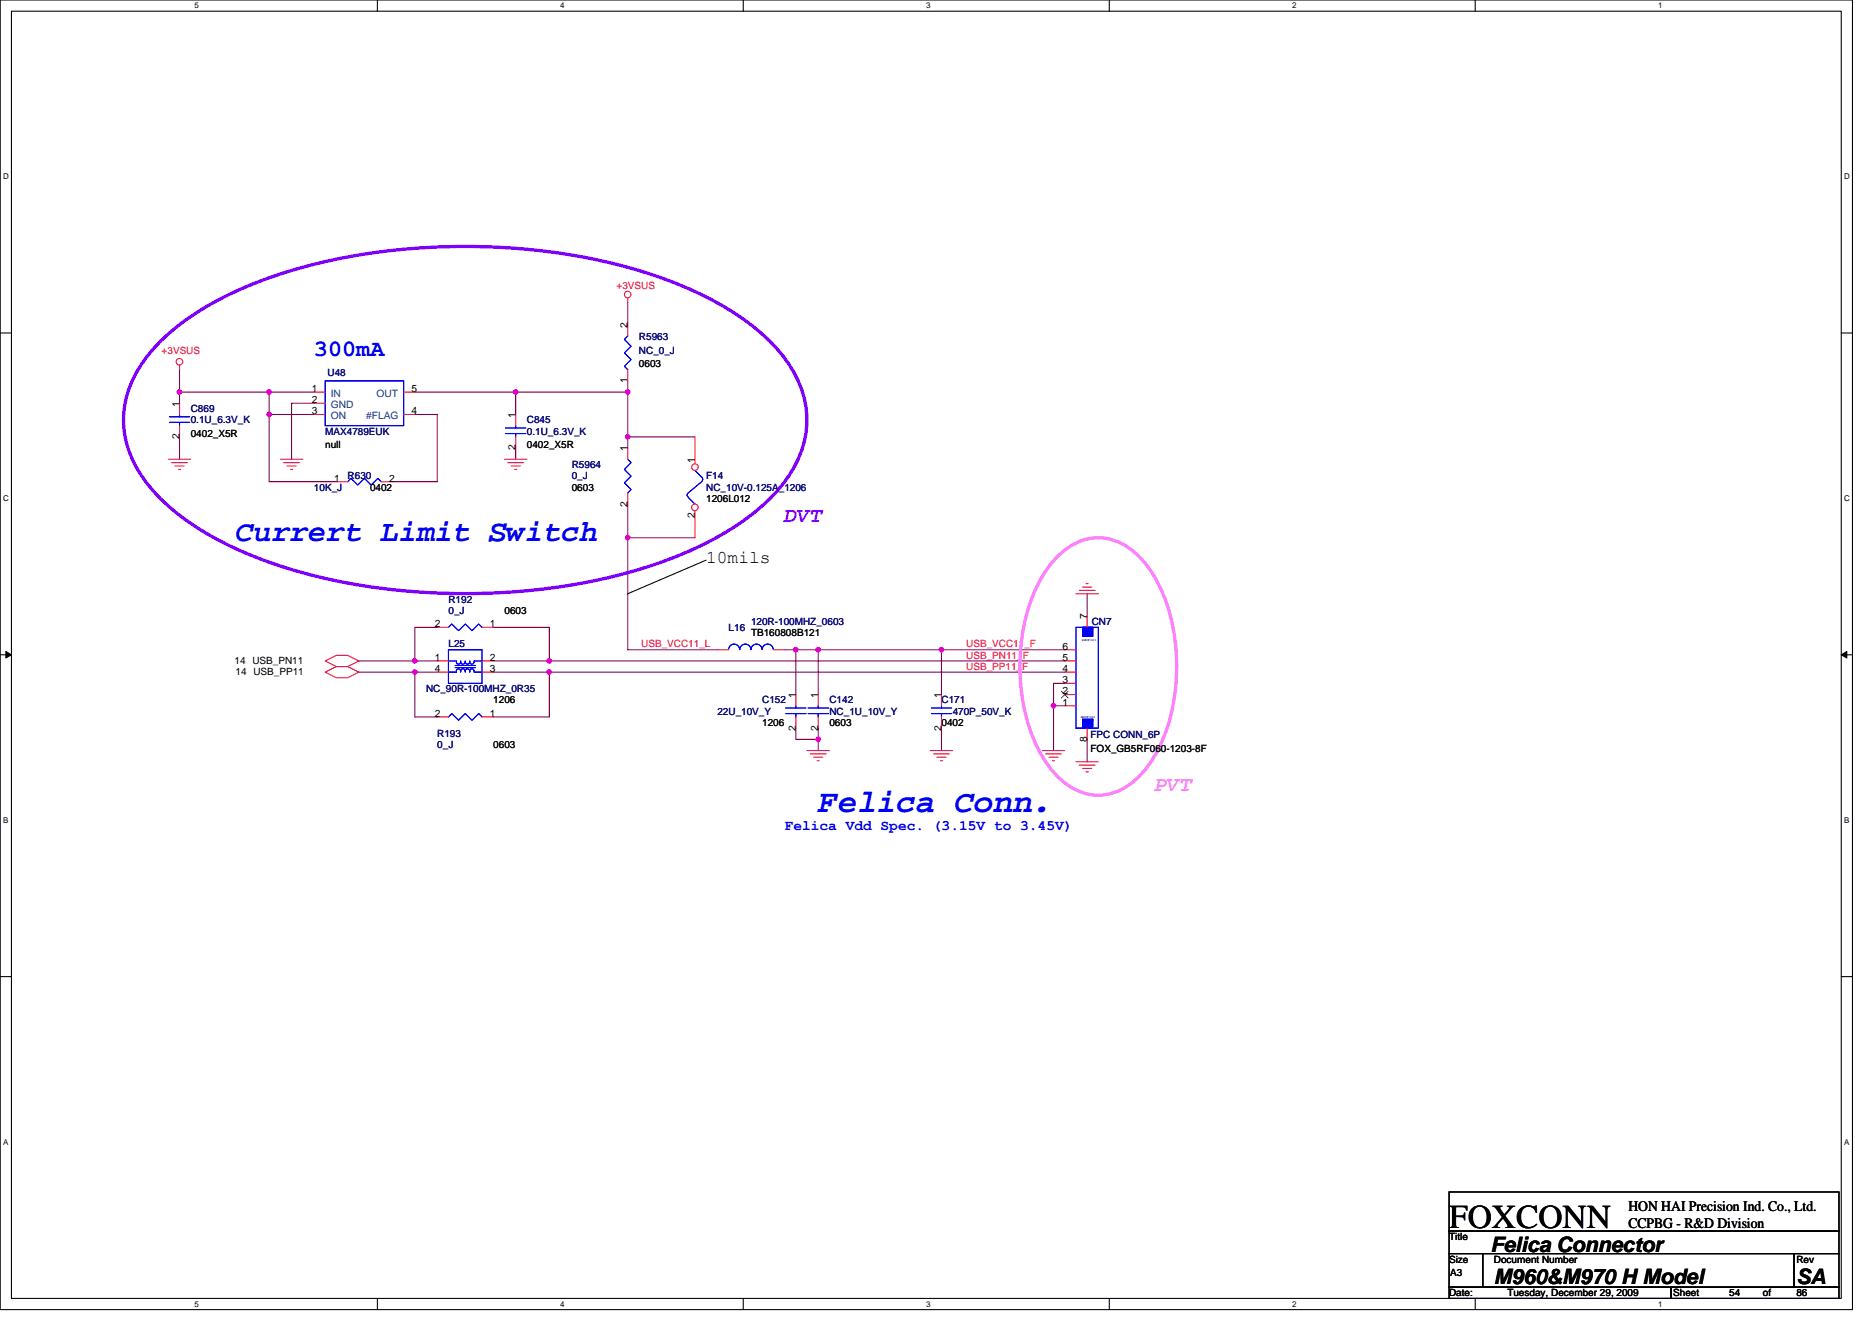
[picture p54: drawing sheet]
<svg xmlns="http://www.w3.org/2000/svg" width="297mm" height="210mm" viewBox="0 0 297 210" stroke-linecap="round" stroke-linejoin="round" font-family="sans-serif">
<defs><g id="words">
<text font-size="5.3" x="229.9" y="194.8">FOXCONN</text>
<text font-size="5.1" fill="#00f" x="129.8" y="128.8">Felica Conn.</text>
<text font-size="4.8" fill="#00f" x="37.4" y="85.8">Currert Limit Switch</text>
<text font-size="3.7" fill="#00f" x="49.8" y="56.5">300mA</text>
<text font-size="3.4" fill="#8000ff" x="124.5" y="82.8">DVT</text>
<text font-size="3.4" fill="#ff80ff" x="183.2" y="125.5">PVT</text>
<g font-size="3.4">
<text x="236.5" y="198.7">Felica Connector</text>
<text x="237" y="203.9">M960&amp;M970 H Model</text>
<text x="285" y="203.9">SA</text>
</g>
<text font-size="2.8" x="112.1" y="89.4">10mils</text>
<text font-size="2.3" fill="#00f" x="124.5" y="131.7">Felica Vdd Spec. (3.15V to 3.45V)</text>
<g font-size="2.3">
<text x="258.4" y="192.1">HON HAI Precision Ind. Co., Ltd.</text>
<text x="258.4" y="194.8">CCPBG - R&amp;D Division</text>
</g>
<g font-size="1.6" fill="#f00">
<text x="97.8" y="45.9">+3VSUS</text>
<text x="25.7" y="56.2">+3VSUS</text>
<text x="101.7" y="102.8">USB_VCC11_L</text>
<text x="153.3" y="106.3">USB_PP11_F</text>
<text x="153.3" y="104.5">USB_PN11_F</text>
<text x="153.3" y="102.8">USB_VCC11_F</text>
</g>
<g font-size="1.6">
<text x="99.6" y="52.1" transform="rotate(-90 99.6 52.1)">2</text>
<text x="101.4" y="58.3">0603</text>
<text x="28.5" y="64.5" transform="rotate(-90 28.5 64.5)">1</text>
<text x="49.5" y="62.2">1</text>
<text x="49.5" y="64">2</text>
<text x="49.5" y="65.8">3</text>
<text x="65.3" y="62.2">5</text>
<text x="65.3" y="65.8">4</text>
<text x="99.6" y="60.8" transform="rotate(-90 99.6 60.8)">1</text>
<text x="28.5" y="69.7" transform="rotate(-90 28.5 69.7)">2</text>
<text x="30.3" y="69.3">0402_X5R</text>
<text x="51.6" y="71.1">null</text>
<text x="81.8" y="71.5" transform="rotate(-90 81.8 71.5)">2</text>
<text x="81.8" y="66.3" transform="rotate(-90 81.8 66.3)">1</text>
<text x="83.6" y="71.1">0402_X5R</text>
<text x="99.6" y="71.6" transform="rotate(-90 99.6 71.6)">1</text>
<text x="53" y="76.4">1</text>
<text x="58.7" y="77.9">0402</text>
<text x="61.7" y="76.4">2</text>
<text x="90.7" y="77.9">0603</text>
<text x="110.3" y="73.4" transform="rotate(-90 110.3 73.4)">1</text>
<text x="99.6" y="80.4" transform="rotate(-90 99.6 80.4)">2</text>
<text x="110.3" y="82.2" transform="rotate(-90 110.3 82.2)">2</text>
<text x="112.1" y="79.7">1206L012</text>
<text x="69" y="99.5">2</text>
<text x="77.7" y="99.5">1</text>
<text x="80" y="97.4">0603</text>
<text x="119.2" y="101">TB160808B121</text>
<text x="172.5" y="98.3" transform="rotate(-90 172.5 98.3)">7</text>
<text x="37.2" y="105.4">14 USB_PN11</text>
<text x="37.4" y="107.2">14 USB_PP11</text>
<text x="69" y="104.9">1</text>
<text x="69" y="106.7">4</text>
<text x="77.7" y="106.7">3</text>
<text x="77.7" y="104.9">2</text>
<text x="168.6" y="106.7">4</text>
<text x="168.6" y="104.9">5</text>
<text x="168.6" y="103.1">6</text>
<text x="69" y="113.8">2</text>
<text x="77.7" y="113.8">1</text>
<text x="78.3" y="111.7">1206</text>
<text x="126.3" y="110.8" transform="rotate(-90 126.3 110.8)">1</text>
<text x="129.8" y="110.8" transform="rotate(-90 129.8 110.8)">1</text>
<text x="149.4" y="110.8" transform="rotate(-90 149.4 110.8)">1</text>
<text x="168.6" y="112">1</text>
<text x="168.6" y="110.2">2</text>
<text x="168.6" y="108.4">3</text>
<text x="78.3" y="118.8">0603</text>
<text x="120.9" y="115.2">1206</text>
<text x="126.3" y="116" transform="rotate(-90 126.3 116)">2</text>
<text x="129.8" y="116" transform="rotate(-90 129.8 116)">2</text>
<text x="131.6" y="115.2">0603</text>
<text x="149.4" y="116" transform="rotate(-90 149.4 116)">2</text>
<text x="149.4" y="115.2">0402</text>
<text x="172.5" y="117.7" transform="rotate(-90 172.5 117.7)">8</text>
<text x="173" y="119.3">FOX_GB5RF060-1203-8F</text>
<text x="229.9" y="196.8">Title</text>
<text x="229.9" y="200.4">Size</text>
<text x="230.1" y="202.5">A3</text>
<text x="237" y="200.4">Document Number</text>
<text x="285" y="200.4">Rev</text>
<text x="229.9" y="205.7">Date:</text>
<text x="239.2" y="205.7">Tuesday, December 29, 2009</text>
<text x="265.5" y="205.7">Sheet</text>
<text x="274.4" y="205.7">54</text>
<text x="279.7" y="205.7">of</text>
<text x="285" y="205.7">86</text>
</g>
<g font-size="1.6" fill="#000080">
<text x="52" y="59.7">U48</text>
<text x="101.4" y="54">R5963</text>
<text x="101.4" y="56.2">NC_0_J</text>
<text x="30.3" y="65.4">C869</text>
<text x="30.3" y="67.2">0.1U_6.3V_K</text>
<text x="51.6" y="69">MAX4789EUK</text>
<text x="83.6" y="67.2">C845</text>
<text x="83.6" y="69">0.1U_6.3V_K</text>
<text x="49.8" y="77.9">10K_J</text>
<text x="55.2" y="76.1">R630</text>
<text x="90.7" y="74.3">R5964</text>
<text x="90.7" y="76.1">0_J</text>
<text x="112.1" y="76.1">F14</text>
<text x="112.1" y="77.9">NC_10V-0.125A_1206</text>
<text x="71.2" y="95.7">R192</text>
<text x="71.2" y="97.4">0_J</text>
<text x="115.6" y="100.1">L16</text>
<text x="119.2" y="99.2">120R-100MHZ_0603</text>
<text x="173.2" y="99.2">CN7</text>
<text x="71.2" y="102.8">L25</text>
<text x="67.6" y="109.9">NC_90R-100MHZ_0R35</text>
<text x="113.8" y="113.4">22U_10V_Y</text>
<text x="120.9" y="111.7">C152</text>
<text x="131.6" y="111.7">C142</text>
<text x="131.6" y="113.4">NC_1U_10V_Y</text>
<text x="149.4" y="111.7">C171</text>
<text x="151.2" y="113.4">470P_50V_K</text>
<text x="69.4" y="117">R193</text>
<text x="69.4" y="118.8">0_J</text>
<text x="173" y="117.2">FPC CONN_6P</text>
</g>
<g font-size="1.6" fill="#004080">
<text x="52.5" y="62.9">IN</text>
<text x="52.5" y="64.7">GND</text>
<text x="59.8" y="62.9">OUT</text>
<text x="52.5" y="66.5">ON</text>
<text x="58.1" y="66.5">#FLAG</text>
</g>
<g font-size="1.3">
<text x="30.8" y="1.3">5</text>
<text x="88.9" y="1.3">4</text>
<text x="147" y="1.3">3</text>
<text x="205" y="1.3">2</text>
<text x="263.1" y="1.3">1</text>
<text x=".5" y="28.4">D</text>
<text x="292.6" y="28.4">D</text>
<text x=".5" y="79.5">C</text>
<text x="292.6" y="79.5">C</text>
<text x=".5" y="130.6">B</text>
<text x="292.6" y="130.6">B</text>
<text x=".5" y="181.7">A</text>
<text x="292.6" y="181.7">A</text>
<text x="30.8" y="207.4">5</text>
<text x="88.9" y="207.4">4</text>
<text x="147" y="207.4">3</text>
<text x="205" y="207.4">2</text>
<text x="263.1" y="207.4">1</text>
</g>
<g font-size=".5" fill="#00f">
<text x="171.6" y="101.8">SMDFIX1</text>
<text x="171.4" y="113.9">SMDFIX2</text>
</g>
</g></defs>
<path d="M0 0h293.9v207.9h-293.9zM1.8 1.8h290.4v204.3h-290.4z" fill="none" stroke="#000" stroke-width=".17"/>
<g fill="#fff">
<path d="M30.8 .2h.7v1.4h-.7z"/>
<path d="M30.8 206.3h.7v1.4h-.7z"/>
</g>
<path d="M59.9 0v1.8M59.9 206.1v1.8" fill="none" stroke="#000" stroke-width=".17"/>
<g fill="#fff">
<path d="M88.9 .2h.7v1.4h-.7z"/>
<path d="M88.9 206.3h.7v1.4h-.7z"/>
</g>
<path d="M117.9 0v1.8M117.9 206.1v1.8" fill="none" stroke="#000" stroke-width=".17"/>
<g fill="#fff">
<path d="M147 .2h.7v1.4h-.7z"/>
<path d="M147 206.3h.7v1.4h-.7z"/>
</g>
<path d="M176 0v1.8M176 206.1v1.8" fill="none" stroke="#000" stroke-width=".17"/>
<g fill="#fff">
<path d="M205 .2h.7v1.4h-.7z"/>
<path d="M205 206.3h.7v1.4h-.7z"/>
</g>
<path d="M234.1 0v1.8M234.1 206.1v1.8" fill="none" stroke="#000" stroke-width=".17"/>
<g fill="#fff">
<path d="M263.1 .2h.7v1.4h-.7z"/>
<path d="M263.1 206.3h.7v1.4h-.7z"/>
<path d="M.5 27.3h.9v1.4h-.9z"/>
<path d="M292.6 27.3h.9v1.4h-.9z"/>
<path d="M.5 78.4h.9v1.4h-.9z"/>
<path d="M292.6 78.4h.9v1.4h-.9z"/>
</g>
<path d="M0 52.9h1.8M292.2 52.9h1.7" fill="none" stroke="#000" stroke-width=".17"/>
<g fill="#fff">
<path d="M.5 129.5h.8v1.4h-.8z"/>
<path d="M292.6 129.5h.9v1.4h-.9z"/>
</g>
<path d="M0 103.9h1.8M292.2 103.9h1.7" fill="none" stroke="#000" stroke-width=".17"/>
<path d="M.9 103.4l.9 .5-.9 .5zM292.2 103.9l.8-.5v1z" fill="#000" stroke="#000" stroke-width=".16"/>
<g fill="#fff">
<path d="M.5 180.5h.8v1.4h-.8z"/>
<path d="M292.6 180.5h.9v1.4h-.9z"/>
</g>
<path d="M112.1 88.9l-12.5 5.3M0 155h1.8M292.2 155h1.7M229.9 189.2h61.9v6.2h-61.9zM229.9 195.4h61.9v3.6h-61.9zM229.9 199h5.4v5.3h-5.4zM235.3 199h49.4v5.3h-49.4zM284.7 199h7.1v5.3h-7.1zM229.9 204.3h35.2v1.8h-35.2zM265.1 204.3h26.7v1.8h-26.7z" fill="none" stroke="#000" stroke-width=".17"/>
<g fill="none" stroke="#800040" stroke-width=".17">
<path d="M28.5 58.7v3.5M99.6 48v3.6M28.5 62.2v1.8M28.5 69.3v3.6M28.5 62.2h14.2M42.7 62.2v3.6M42.7 65.8h7.1M42.7 62.2h7.1M42.7 65.8v10.7h10.7M49.8 64h-3.5v8.9M65.8 65.8h3.6v10.7h-7.1M65.8 62.2h16"/>
<path d="M81.8 62.2v3.6M81.8 71.1v1.8M81.8 62.2h17.8M99.6 69.3h10.7M99.6 62.2v7.1M99.6 69.3v1.8M99.6 60.5v1.7M69.4 99.6h-3.6v5.3M78.3 99.6h8.9v5.3M99.6 85.3v17.8h14.2M99.6 80v5.3M99.6 85.3h10.7"/>
<path d="M172.5 94.2v3.6M56.9 104.9h8.9M56.9 106.7h8.9M65.8 106.7v7.1h3.6M65.8 106.7h3.6M65.8 104.9h3.6M78.3 106.7h8.9v7.1h-8.9M78.3 104.9h8.9M87.2 106.7h81.7M87.2 104.9h81.7M124.5 103.1h1.8M126.3 103.1v7.1"/>
<path d="M126.3 103.1h3.5M126.3 115.6v1.7h3.5M129.8 103.1v7.1M129.8 117.3v1.8M129.8 115.6v1.7M129.8 103.1h19.6M149.4 115.6v3.5M149.4 103.1v7.1M149.4 103.1h19.5M167.2 112v7.1M167.2 112h1.7M168.9 108.5h-1.7v3.5"/>
<path d="M172.5 117.3v3.6"/>
</g>
<g fill="#f0f" stroke="#f0f" stroke-width=".17">
<circle cx="65.8" cy="104.9" r=".35"/>
<circle cx="87.1" cy="106.7" r=".35"/>
<circle cx="87.1" cy="104.9" r=".35"/>
<circle cx="129.8" cy="103.1" r=".35"/>
<circle cx="129.8" cy="117.3" r=".35"/>
<circle cx="126.3" cy="103.1" r=".35"/>
<circle cx="149.4" cy="103.1" r=".35"/>
<circle cx="167.2" cy="112" r=".35"/>
<circle cx="65.8" cy="106.7" r=".35"/>
<circle cx="81.8" cy="62.2" r=".35"/>
<circle cx="42.7" cy="65.8" r=".35"/>
<circle cx="42.7" cy="62.2" r=".35"/>
<circle cx="28.5" cy="62.2" r=".35"/>
<circle cx="99.6" cy="62.2" r=".35"/>
<circle cx="99.6" cy="85.3" r=".35"/>
<circle cx="99.6" cy="69.3" r=".35"/>
</g>
<g fill="none" stroke="#f00" stroke-width=".17">
<path d="M28.5 58v.7M99.6 47.3v.7M26.7 72.9h3.6M27.2 73.4h2.5M27.8 74h1.4M28.3 74.5h.4M28.5 64v1.8M28.5 67.6v1.7M44.5 72.9h3.5M45 73.4h2.5M45.5 74h1.5M46.1 74.5h.3"/>
<path d="M80 72.9h3.6M80.6 73.4h2.5M81.1 74h1.4M81.7 74.5h.3M81.8 65.8v1.8M81.8 69.3v1.8M170.7 94.2h3.6M171.3 93.7h2.5M171.8 93.2h1.4M172.3 92.6h.4M172.5 97.8v1.8M51.6 106.7l1.8-.9h1.8l1.7 .9-1.7 .9h-1.8z"/>
<path d="M51.6 104.9l1.8-.9h1.8l1.7 .9-1.7 .9h-1.8zM69.4 113.8h1.8M76.5 113.8h1.8M113.8 103.1h1.8M122.7 103.1h1.8M126.3 110.2v1.8M126.3 113.8v1.8M128.1 119.1h3.5M128.6 119.7h2.5M129.8 110.2v1.8M129.8 113.8v1.8M147.6 119.1h3.6"/>
<path d="M148.1 119.7h2.5M149.4 110.2v1.8M149.4 113.8v1.8M165.4 119.1h3.5M165.9 119.7h2.5M168.9 112h1.8M168.9 110.2h1.8M168.9 108.5h1.8M168.9 106.7h1.8M168.9 104.9h1.8M168.9 103.1h1.8M172.5 115.6v1.7"/>
<path d="M129.1 120.2h1.5M129.7 120.7h.3M148.7 120.2h1.4M149.2 120.7h.4M166.5 120.2h1.4M167 120.7h.3M170.7 120.9h3.6M171.3 121.4h2.5M171.8 122h1.4M172.3 122.5h.4"/>
<circle cx="28.5" cy="57.4" r=".52"/>
<circle cx="99.6" cy="46.7" r=".52"/>
</g>
<path d="M25.3 54.3a47 47 0 0 1 18.2-10.5 99.6 99.6 0 0 1 44.7-3.7 74.8 74.8 0 0 1 26.3 8.4 31.8 31.8 0 0 1 10.5 9.1 15.2 15.2 0 0 1 0 18.1 31.8 31.8 0 0 1-10.5 9.2 72.8 72.8 0 0 1-26.3 8.3 101.7 101.7 0 0 1-41.8-2.8 52.9 52.9 0 0 1-19.4-9.8 21 21 0 0 1-6.9-10.2 15.8 15.8 0 0 1 3.8-14.5z" fill="none" stroke="#8000ff" stroke-width=".53"/>
<path d="M167.7 88.5a8.5 8.5 0 0 1 10.1-2.3 15.5 15.5 0 0 1 7 8.7 31.2 31.2 0 0 1-1.3 24.7 13 13 0 0 1-6.9 6.2 8.6 8.6 0 0 1-8.9-2.7 23.1 23.1 0 0 1-5.6-13.4 30.1 30.1 0 0 1 3-17.7l1.6-2.5z" fill="none" stroke="#ff80ff" stroke-width=".53"/>
<g fill="#00f" stroke="#00f" stroke-width=".17">
<path d="M171.8 99.6v1.4h1.6v-1.4z" fill-rule="evenodd"/>
<path d="M171.8 114.2v1.4h1.6v-1.4z" fill-rule="evenodd"/>
<path d="M171.8 99.6v1.4h1.6v-1.4z" fill-rule="evenodd"/>
<path d="M171.8 114.2v1.4h1.6v-1.4z" fill-rule="evenodd"/>
</g>
<g fill="none" stroke="#00f" stroke-width=".17">
<path d="M26.9 67h3.2M26.9 66.1h3.2M28.5 65.8v.3M28.5 67v.6M80.2 68.8h3.2M80.2 67.9h3.2M81.8 67.6v.3M81.8 68.8v.5M109.2 79l1.1 1M109.2 78.3a.36 .36 0 0 0 0 .6M110.3 74.7l1 1M111.3 75.7a.51 .51 0 0 1 0 .8l-2.1 1.7"/>
<path d="M170.7 99.6h3.6v16h-3.6zM71.2 113.8l.5-.5 1.1 1 1-1 1.1 1 1.1-1 .5 .5M119.1 103.1a.89 .89 0 0 0-.8-.9 .89 .89 0 0 0-.9 .9 .88 .88 0 0 0-.9-.9 .88 .88 0 0 0-.9 .9M120.9 103.1a.88 .88 0 0 0-.9-.9 .88 .88 0 0 0-.8 .9M122.7 103.1a.88 .88 0 0 0-.9-.9 .88 .88 0 0 0-.9 .9M124.7 113.3h3.2M124.7 112.4h3.2M126.3 112v.4M126.3 113.3v.5M128.2 113.3h3.2M128.2 112.4h3.2M129.8 112v.4"/>
<path d="M129.8 113.3v.5M147.8 113.3h3.2M147.8 112.4h3.2M149.4 112v.4M149.4 113.3v.5"/>
</g>
<path d="M168.4 109.7l1.1 1.1M169.5 109.7l-1.1 1.1" fill="none" stroke="#804000" stroke-width=".16"/>
<circle cx="110.3" cy="74.1" r=".52" fill="#fff" stroke="#f00" stroke-width=".17"/>
<path d="M110.3 69.3v4.3" fill="none" stroke="#f00" stroke-width=".17"/>
<circle cx="110.3" cy="80.5" r=".52" fill="#fff" stroke="#f00" stroke-width=".17"/>
<g fill="none" stroke="#f00" stroke-width=".17">
<path d="M99.6 51.6v1.7M99.6 58.7v1.8M49.8 62.2h1.8M49.8 64h1.8M49.8 65.8h1.8M53.4 76.5h1.8M60.5 76.5h1.8M64 62.2h1.8M64 65.8h1.8M99.6 71.1v1.8M99.6 78.2v1.8M69.4 99.6h1.8"/>
<path d="M76.5 99.6h1.8M110.3 81.1v4.2M69.4 104.9h1.8M69.4 106.7h1.8M76.5 104.9h1.8M76.5 106.7h1.8"/>
</g>
<g fill="none" stroke="#00f" stroke-width=".17">
<path d="M99.6 53.3l-.5 .6 1 1-1 1.1 1 1.1-1 1 .5 .6M51.6 60.5h12.4v7.1h-12.4zM55.2 76.5l.5-.6 1.1 1.1 1-1.1 1.1 1.1 1.1-1.1 .5 .6M99.6 72.9l.5 .5-1 1.1 1 1.1-1 1 1 1.1-.5 .5M71.2 99.6l.5-.6 1.1 1.1 1-1.1 1.1 1.1 1.1-1.1 .5 .6M71.2 104.9h1.2v.2M71.2 103.1h5.3v5.4h-5.3zM72.2 105.6h3.2M72.2 106h3.2M72.4 106.5a.34 .34 0 0 1 .3-.3 .34 .34 0 0 1 .4 .3M72.4 106.5v.2h-1.2M72.4 105.1a.34 .34 0 0 0 .3 .3 .34 .34 0 0 0 .4-.3"/>
<path d="M73.1 106.5a.35 .35 0 0 1 .4-.3 .35 .35 0 0 1 .3 .3 .36 .36 0 0 1 .4-.3 .36 .36 0 0 1 .3 .3 .35 .35 0 0 1 .4-.3 .35 .35 0 0 1 .3 .3M73.1 104.9v.2M73.1 106.5v.2M73.1 105.1a.36 .36 0 0 0 .4 .3 .36 .36 0 0 0 .3-.3 .36 .36 0 0 0 .4 .3 .36 .36 0 0 0 .3-.3 .34 .34 0 0 0 .4 .3 .34 .34 0 0 0 .3-.3M73.8 104.9v.2M73.8 106.5v.2M74.5 104.9v.2M74.5 106.5v.2M75.2 106.5v.2h1.3M76.5 104.9h-1.3v.2"/>
</g>
<g fill="#f0f" stroke="#f0f" stroke-width=".17">
<circle cx="65.8" cy="104.9" r=".35"/>
<circle cx="87.1" cy="106.7" r=".35"/>
<circle cx="87.1" cy="104.9" r=".35"/>
<circle cx="129.8" cy="103.1" r=".35"/>
<circle cx="129.8" cy="117.3" r=".35"/>
<circle cx="126.3" cy="103.1" r=".35"/>
<circle cx="149.4" cy="103.1" r=".35"/>
<circle cx="167.2" cy="112" r=".35"/>
<circle cx="65.8" cy="106.7" r=".35"/>
<circle cx="81.8" cy="62.2" r=".35"/>
<circle cx="42.7" cy="65.8" r=".35"/>
<circle cx="42.7" cy="62.2" r=".35"/>
<circle cx="28.5" cy="62.2" r=".35"/>
<circle cx="99.6" cy="62.2" r=".35"/>
<circle cx="99.6" cy="85.3" r=".35"/>
<circle cx="99.6" cy="69.3" r=".35"/>
</g>
<use href="#words"/>
</svg>
